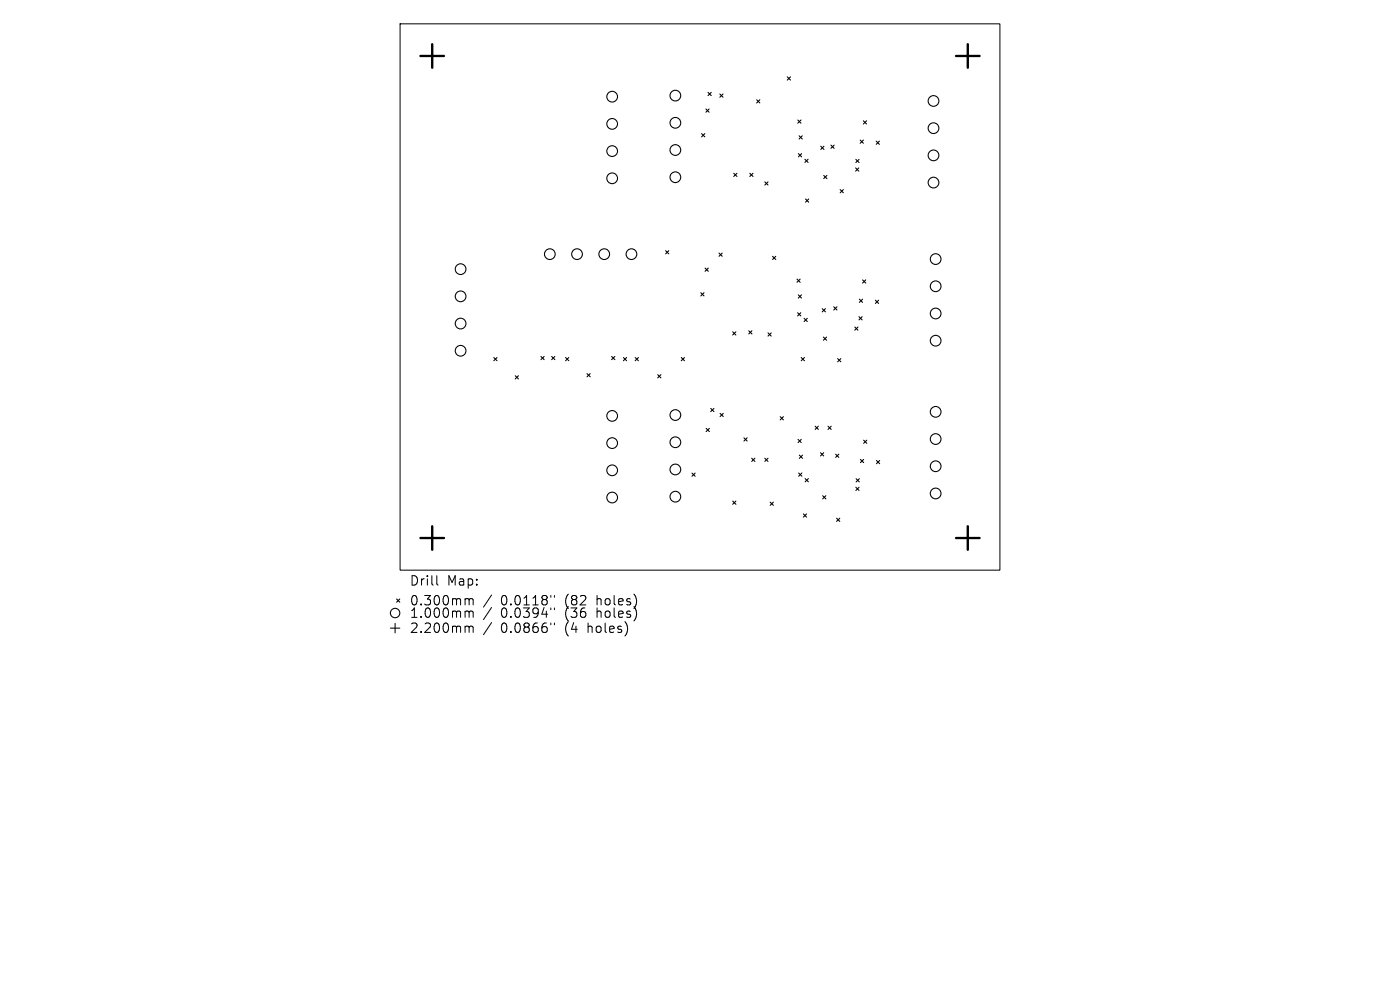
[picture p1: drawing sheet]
<svg xmlns="http://www.w3.org/2000/svg" width="297mm" height="210mm" viewBox="0 0 297 210" stroke-linecap="round" stroke-linejoin="round" font-family="sans-serif">
<defs><g id="words">
<g font-size="2.8">
<text x="86.8" y="124.5">Drill</text>
<text x="94.8" y="124.5">Map:</text>
<text x="86.8" y="128.7">0.300mm</text>
<text x="86.8" y="131.3">1.000mm</text>
<text x="106.3" y="128.7">0.0118&quot;</text>
<text x="106.3" y="131.3">0.0394&quot;</text>
<text x="120" y="128.7">(82</text>
<text x="120" y="131.3">(36</text>
<text x="126.9" y="128.7">holes)</text>
<text x="126.9" y="131.3">holes)</text>
<text x="86.8" y="134.5">2.200mm</text>
<text x="106.3" y="134.5">0.0866&quot;</text>
<text x="120" y="134.5">(4</text>
<text x="125" y="134.5">holes)</text>
</g>
</g></defs>
<g fill="none" stroke="#000" stroke-width=".21">
<path d="M84.9 5.1h127.2v115.8h-127.2zM92.7 122.1v1.7l.2 .3M98.9 127h.3l.3 .3M98.9 129.6l.5 .1 .1 .2M98.9 132.8l.5 .1 .1 .2M99.5 127.3l.3-.3 .5 .1 .1 1.2M99.5 127.3v1M99.5 129.9v1.1M99.5 133.1v1.1M99.5 129.9l.3-.3 .5 .1 .1 1.3M99.5 133.1l.3-.3 .5 .1 .1 1.3M104.3 126.2l-1.7 2.6"/>
<path d="M104.3 128.9l-1.7 2.5M104.3 132.1l-1.7 2.5M116.9 126.3v.4M116.9 129v.3M116.9 132.2v.3M117.6 126.3v.4M117.6 129v.3M117.6 132.2v.3"/>
</g>
<g fill="none" stroke="#000" stroke-width=".23">
<path d="M150.2 19.6l.7 .7M150.9 19.6l-.7 .7M152.7 19.9l.7 .7M153.4 19.9l-.7 .7M167 16.3l.7 .7M167.7 16.3l-.7 .7M148.8 28.3l.7 .7M149.5 28.3l-.7 .7M149.8 23.1l.6 .7M150.4 23.1l-.6 .7M155.7 36.8l.6 .6M156.3 36.8l-.6 .6"/>
<path d="M159.1 36.8l.6 .6M159.7 36.8l-.6 .6M160.5 21.2l.7 .6M161.2 21.2l-.7 .6M162.2 38.6l.7 .7M162.9 38.6l-.7 .7M169.2 25.5l.7 .6M169.4 32.6l.7 .7M169.5 28.8l.7 .7M169.9 25.5l-.7 .6M170.1 32.6l-.7 .7M170.2 28.8l-.7 .7"/>
<path d="M170.8 33.8l.6 .7M171.4 33.8l-.6 .7M174.1 31l.7 .7M174.7 37.2l.7 .7M174.8 31l-.7 .7M175.4 37.2l-.7 .7M176.3 30.8l.7 .7M177 30.8l-.7 .7M181.5 35.6l.7 .7M181.6 33.8l.6 .7M182.2 35.6l-.7 .7M182.2 33.8l-.6 .7"/>
<path d="M182.5 29.7l.7 .7M183.2 25.6l.6 .7M183.2 29.7l-.7 .7M183.8 25.6l-.6 .7M185.9 29.9l.7 .7M186.6 29.9l-.7 .7M141.2 53.2l.7 .7M141.9 53.2l-.7 .7M149.6 56.9l.7 .6M150.3 56.9l-.7 .6M152.5 53.7l.7 .7M153.2 53.7l-.7 .7"/>
<path d="M163.9 54.4l.7 .7M164.6 54.4l-.7 .7M169.1 59.2l.7 .7M169.8 59.2l-.7 .7M170.9 42.2l.7 .7M171.6 42.2l-.7 .7M178.2 40.2l.7 .7M178.9 40.2l-.7 .7M183 59.4l.7 .6M183.7 59.4l-.7 .6M104.8 75.8l.6 .7M105.4 75.8l-.6 .7"/>
<path d="M109.3 79.7l.7 .7M110 79.7l-.7 .7M114.8 75.6l.6 .7M115.4 75.6l-.6 .7M117 75.6l.7 .7M117.7 75.6l-.7 .7M120 75.8l.7 .7M120.7 75.8l-.7 .7M124.5 79.2l.7 .7M125.2 79.2l-.7 .7M129.8 75.6l.6 .7M130.4 75.6l-.6 .7"/>
<path d="M132.3 75.8l.6 .7M132.9 75.8l-.6 .7M134.8 75.8l.6 .7M135.4 75.8l-.6 .7M139.5 79.5l.7 .7M140.2 79.5l-.7 .7M144.5 75.8l.7 .7M145.2 75.8l-.7 .7M148.7 62.1l.7 .7M149.4 62.1l-.7 .7M155.4 70.4l.7 .7M156.1 70.4l-.7 .7"/>
<path d="M158.8 70.2l.7 .6M159.5 70.2l-.7 .6M162.9 70.6l.7 .7M163.6 70.6l-.7 .7M169.2 66.3l.7 .7M169.4 62.5l.6 .7M169.9 66.3l-.7 .7M170 75.8l.7 .7M170 62.5l-.6 .7M170.6 67.5l.7 .7M170.7 75.8l-.7 .7M171.3 67.5l-.7 .7"/>
<path d="M174.4 65.5l.7 .7M174.7 71.5l.7 .7M175.1 65.5l-.7 .7M175.4 71.5l-.7 .7M176.9 65.1l.7 .7M177.6 65.1l-.7 .7M177.7 76.1l.7 .6M178.4 76.1l-.7 .6M181.3 69.4l.7 .6M182 69.4l-.7 .6M182.2 67.2l.7 .7M182.3 63.5l.7 .6"/>
<path d="M182.9 67.2l-.7 .7M183 63.5l-.7 .6M185.7 63.7l.7 .7M186.4 63.7l-.7 .7M149.8 90.9l.7 .6M150.5 90.9l-.7 .6M150.8 86.6l.7 .7M151.5 86.6l-.7 .7M152.8 87.7l.6 .7M153.4 87.7l-.6 .7M157.8 92.9l.7 .7M158.5 92.9l-.7 .7"/>
<path d="M159.5 97.2l.6 .7M160.1 97.2l-.6 .7M162.2 97.2l.7 .7M162.9 97.2l-.7 .7M165.5 88.4l.7 .7M166.2 88.4l-.7 .7M169.3 93.2l.7 .7M169.6 96.5l.7 .7M170 93.2l-.7 .7M170.3 96.5l-.7 .7M172.9 90.4l.7 .7M173.6 90.4l-.7 .7"/>
<path d="M174.1 96l.6 .7M174.7 96l-.6 .7M175.7 90.4l.6 .7M176.3 90.4l-.6 .7M177.3 96.3l.7 .7M178 96.3l-.7 .7M182.5 97.5l.7 .6M183.2 93.4l.7 .6M183.2 97.5l-.7 .6M183.9 93.4l-.7 .6M185.9 97.7l.7 .7M186.6 97.7l-.7 .7"/>
<path d="M146.8 100.4l.7 .6M147.5 100.4l-.7 .6M155.4 106.3l.7 .7M156.1 106.3l-.7 .7M163.4 106.5l.7 .7M164.1 106.5l-.7 .7M169.4 100.3l.7 .7M170.1 100.3l-.7 .7M170.4 109l.7 .7M170.8 101.5l.7 .7M171.1 109l-.7 .7M171.5 101.5l-.7 .7"/>
<path d="M174.5 105.2l.7 .6M175.2 105.2l-.7 .6M177.5 109.9l.7 .7M178.2 109.9l-.7 .7M181.6 103.4l.6 .6M181.6 101.5l.7 .7M182.2 103.4l-.6 .6M182.3 101.5l-.7 .7M82.8 133.2h2M83.8 132.2v2M84.1 127.1l.7 .6M84.8 127.1l-.7 .6"/>
<circle cx="129.9" cy="32.1" r="1.14"/>
<circle cx="129.9" cy="37.8" r="1.14"/>
<circle cx="129.9" cy="20.5" r="1.14"/>
<circle cx="129.9" cy="26.3" r="1.14"/>
<circle cx="143.3" cy="37.6" r="1.14"/>
<circle cx="143.3" cy="20.3" r="1.14"/>
<circle cx="143.3" cy="26.1" r="1.14"/>
<circle cx="143.3" cy="31.8" r="1.14"/>
<circle cx="198" cy="38.7" r="1.14"/>
<circle cx="198" cy="27.2" r="1.14"/>
<circle cx="198" cy="21.4" r="1.14"/>
<circle cx="198" cy="33" r="1.14"/>
<circle cx="97.7" cy="57.1" r="1.14"/>
<circle cx="116.6" cy="53.9" r="1.14"/>
<circle cx="122.4" cy="53.9" r="1.14"/>
<circle cx="128.2" cy="53.9" r="1.14"/>
<circle cx="134" cy="53.9" r="1.14"/>
<circle cx="198.5" cy="55" r="1.14"/>
<circle cx="97.7" cy="62.9" r="1.14"/>
<circle cx="97.7" cy="68.6" r="1.14"/>
<circle cx="97.7" cy="74.4" r="1.14"/>
<circle cx="198.5" cy="72.3" r="1.14"/>
<circle cx="198.5" cy="60.7" r="1.14"/>
<circle cx="198.5" cy="66.5" r="1.14"/>
<circle cx="129.9" cy="88.2" r="1.14"/>
<circle cx="129.9" cy="94" r="1.14"/>
<circle cx="129.9" cy="99.8" r="1.14"/>
<circle cx="143.3" cy="99.6" r="1.14"/>
<circle cx="143.3" cy="93.8" r="1.14"/>
<circle cx="143.3" cy="88" r="1.14"/>
<circle cx="198.5" cy="93.1" r="1.14"/>
<circle cx="198.5" cy="98.9" r="1.14"/>
<circle cx="198.5" cy="87.4" r="1.14"/>
<circle cx="129.9" cy="105.5" r="1.14"/>
<circle cx="143.3" cy="105.4" r="1.14"/>
<circle cx="198.5" cy="104.7" r="1.14"/>
<circle cx="83.8" cy="130" r="1"/>
</g>
<path d="M89.2 11.9h5M91.7 9.4v5M202.8 11.9h5M205.3 9.4v5M89.2 114.1h5M91.7 111.6v5M202.8 114.1h5M205.3 111.6v5" fill="none" stroke="#000" stroke-width=".5"/>
<use href="#words"/>
</svg>
